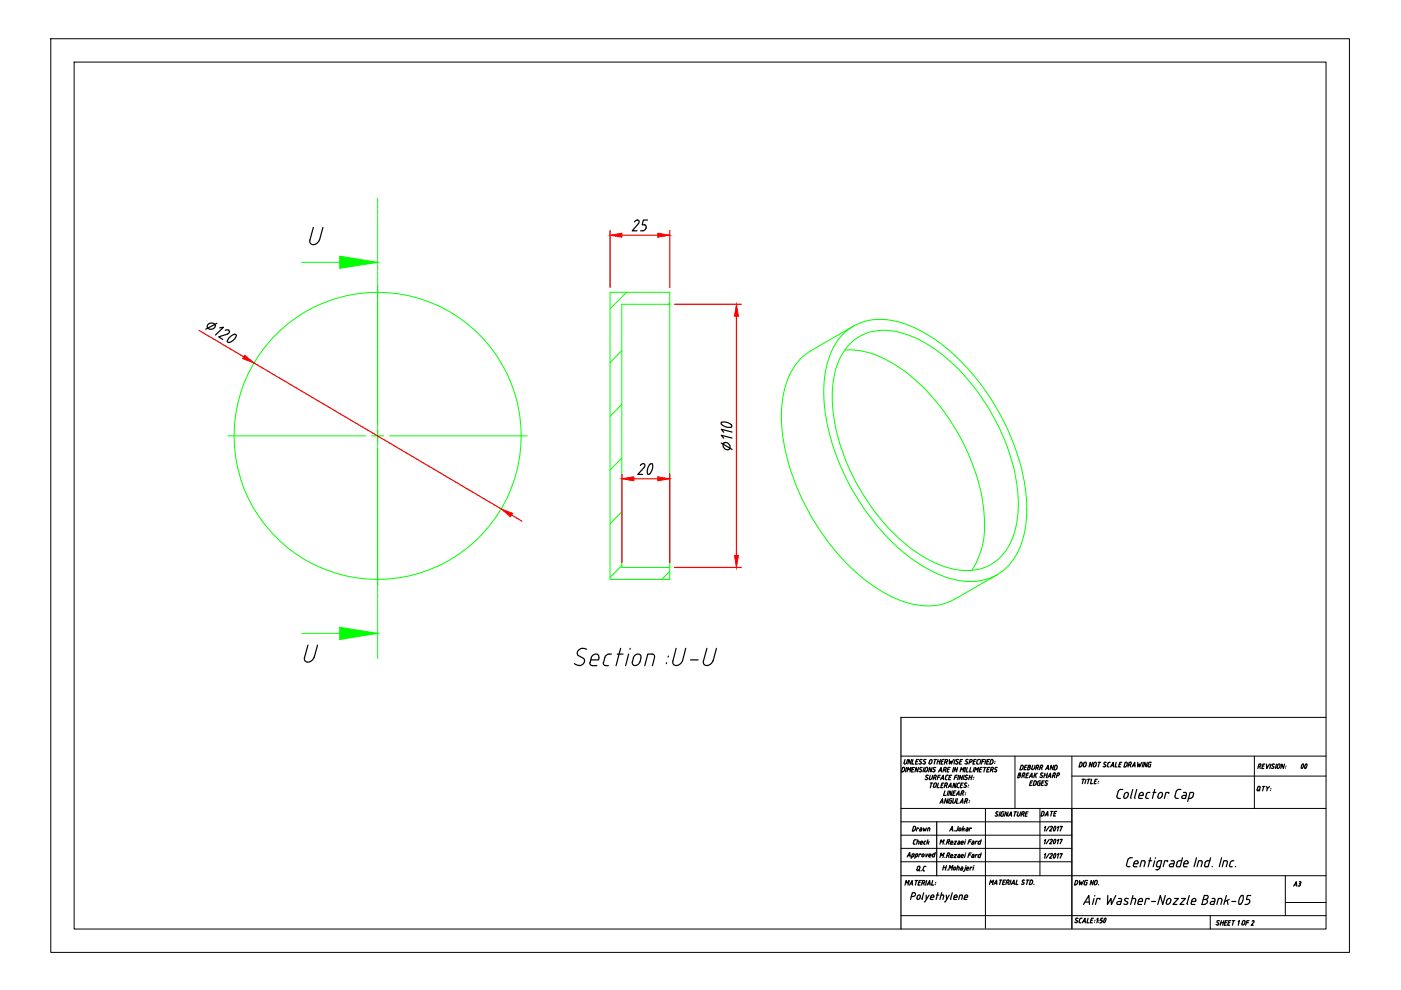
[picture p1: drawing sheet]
<svg xmlns="http://www.w3.org/2000/svg" width="297mm" height="210mm" viewBox="0 0 297 210" stroke-linecap="round" stroke-linejoin="round" font-family="sans-serif">
<!-- layer: 0 -->
<g fill="none" stroke="#0f0" stroke-width=".21">
<path d="M63.9 55.6h16.2M80.1 42v.8M80.1 43v.1M80.1 43.2v.1M80.1 43.5v.6M80.1 44.2v.2M80.1 44.5v.1M80.1 44.7v.7M80.1 45.6v.1M80.1 45.8v.1M80.1 46.1v.6M80.1 46.8v.1"/>
<path d="M80.1 47.1v.1M80.1 47.3v.7M80.1 48.1v.2M80.1 48.4v.1M80.1 48.6v.7M80.1 49.4v.1M80.1 49.7v.1M80.1 49.9v.6M80.1 50.7v.1M80.1 51v.1M80.1 51.2v.7M80.1 52v.1"/>
<path d="M80.1 52.2v.2M80.1 52.5v.6M80.1 53.3v.1M80.1 53.5v.1M80.1 53.8v.6M80.1 54.6v.1M80.1 54.8v.1M80.1 55.1v.6M80.1 55.8v.2M80.1 56.1v.1M80.1 56.3v.7M80.1 57.2v.1"/>
<path d="M80.1 57.4v.1M80.1 57.7v.6M80.1 58.4v.1M80.1 58.7v.1M80.1 58.9v.7M80.1 59.7v.2M80.1 60v.1M80.1 60.2v30.3M129.3 62h12.7v60.9h-12.7zM131.8 74.3l-2.5 2.6M132.9 62l-3.6 3.5M142 64.5h-10.2v55.8h10.2"/>
<path d="M142 64.2l-.3 .3M178.7 71a11.4 11.4 0 0 1 11.4-2.8 30 30 0 0 1 14 8.8 48.3 48.3 0 0 1 13.6 29.8 18.9 18.9 0 0 1-3.5 12.7 11.3 11.3 0 0 1-11.9 3.4 31.2 31.2 0 0 1-14.9-9.8 49.2 49.2 0 0 1-12.7-27.8 20.3 20.3 0 0 1 2.9-13.1zM179.1 74.2a18 18 0 0 1 11.7 3.8 44.7 44.7 0 0 1 17.7 29.8 19.6 19.6 0 0 1-2.4 13.1M180.4 72.7a10.8 10.8 0 0 1 11.3-2 30.7 30.7 0 0 1 14.1 10.5 43.1 43.1 0 0 1 10.1 25.7 16.2 16.2 0 0 1-3.5 10.9 10.7 10.7 0 0 1-11.7 2.5 30.7 30.7 0 0 1-14.1-10.4 42.7 42.7 0 0 1-10.1-25.8 15.4 15.4 0 0 1 3.9-11.4zM180.9 69.1l-8.9 5.2a13.4 13.4 0 0 0-6 9.8 36.1 36.1 0 0 0 3.1 19.7 46.9 46.9 0 0 0 17.6 21.5 18.5 18.5 0 0 0 11.8 3.1l2.3-.6 1.6-.8 9-5.1M48.4 92.4h29.1M78.8 92.4h2.5M80.1 90.6v.2M80.1 90.9v.1M80.1 91.1v3.3M80.1 94.5v.1M80.1 94.7v.2"/>
<path d="M80.1 95v29.2M82.6 92.4h29.2M131.8 85.7l-2.5 2.6M131.8 97.1l-2.5 2.6M131.8 108.5l-2.5 2.5M131.8 119.9l-2.5 2.5M63.9 134.3h16.2M80.1 124.4v.1M80.1 124.7v.6M80.1 125.4v.2M80.1 125.7v.1M80.1 125.9v.7"/>
<path d="M80.1 126.7v.1M80.1 127v.1M80.1 127.2v.7M80.1 128v.1M80.1 128.3v.1M80.1 128.5v.7M80.1 129.3v.1M80.1 129.5v.2M80.1 129.8v.7M80.1 130.6v.1M80.1 130.9v.1M80.1 131.1v.6"/>
<path d="M80.1 131.9v.1M80.1 132.1v.1M80.1 132.4v.6M80.1 133.1v.2M80.1 133.4v.2M80.1 133.7v.6M80.1 134.5v.1M80.1 134.7v.1M80.1 135v.6M80.1 135.7v.1M80.1 136v.1M80.1 136.3v.6"/>
<path d="M80.1 137v.2M80.1 137.3v.1M80.1 137.5v.7M80.1 138.3v.1M80.1 138.6v.1M80.1 138.8v.8M142 121.2l-1.7 1.7"/>
<circle cx="80.1" cy="92.4" r="30.5"/>
</g>
<g fill="none" stroke="#000" stroke-width=".25">
<path d="M66.4 48.2l-.7 2.7a.82 .82 0 0 0 .4 .9 .82 .82 0 0 0 1-.1l.6-.8M68.5 48.2l-.8 2.7M135.1 46.6l.4 .3-.1 .5M135.2 46.7l-.7 .4M135.4 47.4l-1.4 1.5h1.1M136.6 47.7l.4 .2v.3M136.9 48.4a.9 .9 0 0 1-1.1 .5M137 48.2v.2M137.3 46.7h-.9l-.2 1h.5M44.1 68.8a.84 .84 0 0 1 .9-.3 .84 .84 0 0 1 .6 .8 .86 .86 0 0 1-.9 .5 .86 .86 0 0 1-.8-.8zM46 68.5l-2.4 1.3M46.6 69.5l.8-.1-1.7 1.6"/>
<path d="M48.3 70.8l-1.9 .6 .8 .6M48.5 70l.1 .4-.3 .4M48.5 70h-.7M48.6 71.6l.3-.3a.98 .98 0 0 1 1.1-.4l.1 .1a1.74 1.74 0 0 1-1.8 1.6l-.1-.2zM136.4 98.3l.3 .2-.1 .6M136.4 98.3l-.6 .4M136.6 99.1l-1.4 1.5h1M137.8 98.4l-.2 .4a1.39 1.39 0 0 0-.1 1.8l.3-.1M137.8 98.4l.5-.1 .1 .5-.1 .8-.5 .8M152.9 93.9l2.3 1.4M153 90l-.1-.4 .5-.1 .9 .1 .8 .5M153 90l.4 .3a2.19 2.19 0 0 0 1.6 .3"/>
<path d="M153.5 93.9a.9 .9 0 0 1 1 .3 .9 .9 0 0 1 .1 1 .9 .9 0 0 1-1-.2 .9 .9 0 0 1-.1-1.1zM155 90l.2 .3-.2 .2M155.2 92.9l-2.3-.6 .5 .6M155.2 91.6l-2.3-.6 .5 .7M65.3 136.8l-.7 2.6a.82 .82 0 0 0 .3 .9 .82 .82 0 0 0 1-.1l.7-.8M67.3 136.8l-.7 2.6M122.7 139l1 .6a.96 .96 0 0 1 .1 1 .96 .96 0 0 1-.9 .5M124.4 137.7a1.21 1.21 0 0 0-1.4-.1 1.21 1.21 0 0 0-.5 1.3l.1 .1M125.3 139.5a.87 .87 0 0 1 .7-.8 .87 .87 0 0 1 1 .5l-.1 .3M125.4 139.5l-.3 1M127 139.5l-.1 .4h-1.6M129.6 138.7a1.15 1.15 0 0 0-1.4 .7l-.2 1"/>
<path d="M130.9 138.7h1.2M131.6 137.5l-1 3.6M133.3 138.7l-.7 2.4M133.6 137.5v.2M134.3 139.5a.87 .87 0 0 1 .7-.8 .87 .87 0 0 1 .9 .5v.3M134.3 139.5l-.2 .8M135.9 139.5l-.2 .8M138.2 138.7a.51 .51 0 0 1 .6 .7M138.3 138.7h-1l-.6 2.4M138.8 139.4l-.5 1.7M141.7 139.1v.2M143.4 137.5l-.7 2.6"/>
<path d="M145.4 137.5l-.7 2.6M146.4 139.9h1.6M149.9 137.5l-.7 2.6M151.9 137.5l-.7 2.6M121.8 140.7l1.1 .4M125.1 140.5a.45 .45 0 0 0 .4 .6M125.5 141.1h1M127.9 140.4a.51 .51 0 0 0 .5 .7M128.5 141.1h.5M134.1 140.3a.68 .68 0 0 0 .3 .8 .68 .68 0 0 0 .9-.2l.4-.6M141.3 140.5v.2M144.7 140.1a1.24 1.24 0 0 1-1.9 .7l-.1-.7"/>
<path d="M151.2 140.1a1.24 1.24 0 0 1-2 .7l-.1-.7M191 152.1v44.9M191.6 162.7l.2 .3-.2 .5-.2 .1M191.6 162.7h-.2l-.3 1h.3M191.9 161l-.2 .8M192.2 161.7l-.3 .3-.2-.3M192.2 162.7l-.2 1M192.3 163.7l.2-1 .2 .5 .5-.5-.3 1M192.4 161l-.2 .8M193.3 161l-.3 1-.3-1-.2 1M193.4 163.2h.3M193.6 161l-.3 1h.4"/>
<path d="M193.8 179h.2M193.9 175.2l.2 .3M193.9 162.7h-.4l-.3 1h.4M193.9 175.2h-.2l-.3 1 .4-.1 .2-.2M194.1 178l-.3 .3-.2 .5 .2 .2M194.1 175.5l-.1 .4M194.1 178.1h.2M194.2 161.5h.3M194.5 178.4h.4v.1M194.6 178.1l-.3 .9M194.7 161h-.4l-.2 1h.4M194.7 162.7l-.2 1-.3-1-.2 1"/>
<path d="M194.7 175.6h-.2l-.2 .6M194.8 163.5l.3 .2M194.9 178.6l-.2 .4M195 161.5l.3 .1M195.1 175.6h.2M195.2 175.8l-.3 .2 .2 .2M195.2 175.9h.2M195.2 178.5l.3-.2 .1 .2M195.2 178.6l-.1 .2 .1 .2M195.2 161l-.2 .2 .1 .2M195.3 179h.2M195.3 161l.2 .1"/>
<path d="M195.3 161.6l-.1 .3h-.4M195.3 175.5l.1 .2M195.5 175.7l-.2 .5h-.2M195.5 162.8l-.5 .1 .4 .4-.3 .3M195.6 178.6v.1h-.4M195.8 175.6v.6l.3-.4v.4l.3-.6M195.8 178.8l.2 .2M195.9 161.5l.3 .1M195.9 162.7l-.2 1M196 179h.1M196.1 161l-.3 .2 .1 .2M196.1 165.2l.3 .1"/>
<path d="M196.1 161l.3 .1M196.1 161.6v.3h-.5M196.3 178.4h-.3l-.1 .4M196.6 164.4l-.3 .3 .4 .2M196.6 163.4l-.4 .3-.2-.3M196.6 164.4h.2M196.6 164.9l.1 .2-.3 .2M196.7 163l-.1-.3h-.2l-.3 .7M196.7 163l-.1 .4M196.7 178.1l-.2 .9M196.8 178.6l.1 .4M197 175.5l.1 .2"/>
<path d="M197 175.6h-.2l-.2 .6M197 178.5l-.4 .2M197.1 161.3l-.1 .5M197.2 175.7l-.2 .5M197.2 164.4l-.2 .8 .3 .1 .2-.3M197.2 166h.6M197.5 161.7l-.4 .3-.1-.3M197.5 166l-.3 1M197.6 161.3l-.2-.3-.3 .3M197.6 162.7l-.2 1-.3-1-.2 1M197.6 161.3l-.1 .5M197.7 163.5l.3 .2"/>
<path d="M197.8 164.4l-.2 .7M197.9 166.7v.2l.5-.1 .1-.8-.4 .1-.2 .6M198 163.1l.2 .2M198 161h.6M198.2 163.2v.3l-.2 .1M198.3 164.9v.4M198.3 161l-.3 1M198.3 164.3l.2 .2-.1 .2-.5 .2M198.3 164.4h-.2l-.3 .9M198.4 162.8h-.4l-.1 .3M198.6 174.2v11.5M198.8 161.5h.5"/>
<path d="M198.8 164.8h.4M198.9 161l-.3 1M198.9 166l-.2 1h.4M199 163.7l.5-1 .1 1M199.2 163.4h.4M199.3 170.3l.5-1 .1 1M199.3 179l.2-.9 .2 .5 .5-.5-.3 .9M199.4 164.4h-.5l-.2 .9M199.4 165.3l.6-.9v.9M199.4 161l-.2 1M199.4 170.1h.5M199.6 165.1h.4"/>
<path d="M199.6 166.5h.3M199.6 161.5h.3M200 163.2h.3M200.1 166h-.4l-.3 1h.5M200.2 161h-.5l-.2 1h.4M200.3 166.5h.2l.2 .5M200.3 167.7l-.3 1h.5M200.3 161.6h.3M200.3 178.9v.1M200.4 163.2l.1 .5M200.4 162.7l.2 .3-.3 .2M200.5 162.7h-.3l-.3 1"/>
<path d="M200.5 166.5l.3-.1v-.4h-.4l-.2 1M200.6 161.6l.2-.2 .1-.3-.4-.1-.3 1M200.6 161.6l.2 .4M200.8 178.6h.3M200.8 164.4h.3M200.9 164.3l-.4 .3-.1 .5v.2h.4M200.9 163.2h.3M201 167l.6-1v1M201 169.3l-.2 1-.3-1-.3 1M201.1 167.7l-.3 1M201.1 178.6l.1 .4M201.1 170l.2 .3"/>
<path d="M201.2 178l.1 .3-.3 .3M201.2 178.1h-.3l-.2 .9M201.2 166.7h.4M201.3 164.8h.3M201.3 169.6l-.2 .5M201.3 161v1l.3-.6 .1 .6 .5-1M201.4 176.2l.5-1 .1 1M201.4 162.7h-.4l-.2 1h.4M201.5 178.8l.1 .2h.3M201.5 175.9h.4M201.6 169.8h.1l-.1 .5h-.2M201.6 169.3l-.4 .3"/>
<path d="M201.6 178.5l.2-.2 .2 .2M201.6 169.3h.3M201.6 178.6v.3M201.8 164.4h-.4l-.3 .9h.4M201.9 167.7l-.3 1-.2-1-.3 1M202 178.6v.1h-.4M202.1 168.1h.4M202.2 169.3l-.2 .8M202.2 162.7l-.3 1M202.3 176.1v.1M202.4 178.4h.4l-.6 .6h.5M202.4 164.8h.4"/>
<path d="M202.5 170l-.4 .3-.2-.3M202.5 161l-.3 1M202.6 176.2h.1M202.7 167.7h-.5l-.2 1h.4M202.7 168.7l.6-1v1M202.7 169.3l-.2 .8M202.7 166l-.2 1-.3-1-.2 1M202.8 161.5l.3 .3-.3 .2-.3-.1M202.9 168.4h.4M202.9 166.7l.1 .3M203 164.4h-.5l-.2 .9M203 176l-.3 .2"/>
<path d="M203 169.3l-.3 1h.5M203 162.7l-.2 1-.3-1-.3 1M203 167h.3M203.2 175.2l-.2 .8M203.2 178.4h.3v.1M203.3 164.4l-.3 .9M203.3 178.7h.2M203.3 161.1h-.5v.3M203.3 166h.2M203.3 166l-.3 .3-.1 .5M203.4 175.6l.2-.1 .1 .3-.3 .4-.1-.2zM203.5 170.3l.6-1v1"/>
<path d="M203.6 163.7l.2-1 .2 .5 .4-.5-.2 1M203.6 178.6l-.2 .4h-.4l.2-.3M203.6 161.5h.2M203.7 170.1h.4M203.7 166.5h.3M203.8 168.2h.3M203.8 178.5l.3-.2 .1 .2M203.8 178.6l-.1 .2 .2 .2M203.9 179h.2M204.1 161h-.5l-.2 1h.4M204.1 168.2l.1 .5M204.1 164.4l-.3 .9-.2-.9-.3 .9"/>
<path d="M204.2 167.6l.2 .3-.4 .3M204.2 167.7h-.3l-.2 1M204.2 166h-.4l-.2 1h.4M204.2 175.2l-.2 1M204.3 178.6l-.1 .1h-.4M204.3 175.8l.1 .4M204.3 166.9l.3 .1M204.4 164.4l-.2 .9M204.5 165.2l.3 .1M204.6 166.4l.2 .2M204.6 169.9h.3M204.6 175.6l-.5 .3"/>
<path d="M204.7 168.5h.1M204.7 178.4l-.2 .6M204.7 162.7l-.2 1M204.7 178.1h.1M204.8 168.1h-.1M204.8 169.9l.3-.2v-.3l-.4-.1-.2 1M204.8 166.5l.1 .3-.3 .1M204.8 161.5l.3 .1v.2l-.2 .2-.3-.1M204.9 169.9l.1 .4M204.9 164.4l-.2 .3 .3 .2M204.9 175.6h.3M205 164.4h.2"/>
<path d="M205 175.8l-.2 .2 .1 .2M205 164.9v.2l-.2 .2M205 175.9h.2M205 166.1h-.4v.3M205.1 162.7l-.3 1h.4M205.1 175.5l.1 .2M205.2 166.8v.1M205.3 161.1h-.4l-.1 .3M205.3 175.7l-.1 .5h-.3M205.3 166.5h.1M205.4 178.5h.4M205.5 170.1v.1"/>
<path d="M205.5 164.8h.5M205.5 161.6h.3M205.6 169.8h-.1M205.6 164.4l-.2 .9M205.8 161.6l.3-.2v-.3l-.4-.1-.3 1M205.8 162.7l-.3 1h.5M205.9 178.1h-.4l-.3 .9M205.9 175.6h-.3l-.1 .6M206.1 164.4l-.2 .9M206.2 178.4h.3v.1M206.2 178.7h.3M206.3 165.2h.1"/>
<path d="M206.4 161.5h.3M206.5 164.8h-.1M206.5 178.6l-.1 .4h-.4l.2-.3M206.6 162.7l-.3 1M206.6 163.7l.3-1 .2 .5 .4-.5-.3 1M206.9 161h-.4l-.2 1h.4M207.2 178.5v-.1h-.3l-.2 .6M207.2 162h.2M207.4 178.8l.1 .2M207.7 161l-.5 .3-.1 .4 .1 .3M207.7 163.2h.3M208 178.4h-.4l-.2 .4"/>
<path d="M208 161l-.3 1M208 178.1l-.2 .9h-.3M208.2 161.5h.4M208.3 162.7h-.5l-.2 1h.4M208.5 162.7h.6M208.8 161h-.5l-.2 1M208.8 162.7l-.2 1M209.1 161l-.3 1M209.3 161.5h.3M209.3 163.2h.3M209.8 161h-.4l-.3 1h.5M209.9 162.7h-.5l-.3 1h.5"/>
<path d="M210.3 161l.3 .3M210.3 163.2l.2 .5M210.4 161h-.3l-.2 1h.2M210.4 162.7h-.2l-.3 1M210.4 162.7l.2 .1-.1 .3-.5 .1M210.6 161.3l-.2 .6-.3 .1M210.8 163.5l.2 .2M210.9 161.8v.1M211 161.5h.1M211.2 162.7l.2 .1M211.2 162.7l-.3 .3 .4 .3M211.2 172.5l.3 .2"/>
<path d="M211.2 163.2l.1 .3-.2 .1M211.4 172.1l.2 .1M211.4 172.1l-.2 .2v.2M211.5 172.6l-.1 .4-.4-.1M212.1 172.1l-.3 1M212.1 172.8l.2 .3M212.3 172.4l-.1 .4M212.6 172.1l-.3 .3M212.7 172.6h.1l-.1 .5h-.3M212.7 172.1h.2M213.8 172.1l-.3 1-.3-1-.2 1M213.8 173.1l.6-1 .1 1"/>
<path d="M214 172.8h.4M215 172.1h.6M215.3 172.1l-.3 1M215.9 172.1l-.2 .8 .2 .2 .2-.2 .3-.8M215.9 164.3h.3M216.1 164.3l.2 .3-.3 .2M216.2 163.9l.2 .2-.3 .2M216.3 163.9h-.3l-.3 1h.3M216.5 163.2h-.2l.2-.9 .2-.1 .3 .4-.2 .5-.3 .1M216.6 172.6l.5-.1v-.4h-.4l-.2 1M216.7 164.5h.3M216.9 172.6l.1 .5"/>
<path d="M217.1 164.5v.4M217.1 163.9l.2 .2-.3 .3M217.1 163.9h-.2l-.3 1M217.2 162.7h.4M217.5 172.6h.3M217.6 164.3h.3M217.8 162.3h-.4l-.3 .9h.4M218 172.1h-.4l-.3 1h.4M218 162.7h.2M218.2 163.9h-.5l-.2 1h.4M218.2 164.9l.6-1v1M218.2 162.6l.2 .3-.3 .3"/>
<path d="M218.3 162.2l.2 .3-.3 .2M218.4 162.3h-.3l-.3 .9h.3M218.4 164.6h.4M218.5 166h.3M219 165.6h-.5l-.2 .9h.4M219 162.3l-.2 .6M219.4 163.9l-.2 1M219.5 162.3l-.3 .8-.4 .1-.1-.3M219.5 165.5l.2 .2-.1 .5M219.5 165.6h-.2l-.3 .9h.4l.2-.3M219.5 164.3l.2 .6M219.6 162.8h.3"/>
<path d="M219.9 163.9l-.6 .6M220 162.8l.1 .4M220 162.2l.2 .3-.3 .3M220.1 162.3h-.3l-.2 .9M220.1 165.9l-.1 .4M220.4 166h.2l-.2 .5h-.4l-.1-.2M220.5 162.8h.3M220.7 165.6h-.5l-.2 .2M220.8 162.8l.1 .4M220.9 166h.3M220.9 162.2l.2 .3-.4 .3M220.9 162.3h-.2l-.3 .9"/>
<path d="M220.9 164.5v.3l-.5-.1M221.1 163.9l-.4 .2 .3 .4M221.2 172l.2 .2-.1 .5M221.2 172h-.2l-.3 1h.3M221.3 172.7l-.4 .3M221.4 165.6h-.4l-.3 .9h.5M221.4 164.3h.6M221.5 175.4l.2-.2-.2 1M221.5 178.2l.2-.2-.2 .9M221.5 173l.6-1 .1 1M221.5 163.9l-.2 1M221.7 163.2l.5-.9 .1 .9"/>
<path d="M221.7 172.8h.5M221.8 166l.2 .4-.2 .1-.3-.1M221.8 162.9h.5M222.1 163.9l-.3 1M222.1 164.9l.6-1 .1 1M222.2 165.6h-.4l-.1 .3M222.3 164.6h.5M222.5 175.2l-.7 1M222.5 178l-.7 .9M222.7 175.3l.4-.1v.3M222.7 178.1l.4-.1v.3M222.8 172h.5"/>
<path d="M223 172l-.2 1M223.1 175.6l-.6 .6h.4M223.1 178.3l-.6 .6h.4M223.2 164.5h.3M223.4 162.3l-.2 .9-.3-.9-.3 .9M223.5 172.5h.3M223.5 164.5l.1 .4M223.6 163.9l.2 .2-.4 .3M223.6 175.3l-.2 .8M223.6 178l-.2 .8M223.6 163.9h-.2l-.3 1M223.8 175.2l-.2 .1"/>
<path d="M223.8 178h-.2M223.8 175.3v.5l-.2 .3h-.2M223.8 178v.6l-.2 .2h-.2M223.9 162.2l.2 .2v.5M224 162.3h-.3l-.3 .9h.5l.2-.3M224 172h-.4l-.2 1h.4M224 164.5h.3M224.2 175.4l.3-.2-.3 1M224.2 178.2l.3-.2-.3 .9M224.4 163.9l.2 .2-.3 .3M224.5 163.9h-.3l-.2 1M224.8 175.3v-.1h.4l-.4 1"/>
<path d="M224.8 178.1l.4-.1-.4 .9M229.2 161.6l.3 .3-.2 .5-.3 .2M229.2 161.6h-.2l-.2 1h.2M229.4 165.2h.6M229.7 165.2l-.2 1M230.3 165.2l-.3 1M230.3 161.9l-.1-.3-.4 .1-.1 .8 .3 .1 .2-.3M230.3 161.9l-.1 .4M230.6 165.2h.6M230.9 165.2l-.3 1M231.5 165.2l-.3 1h.4M231.7 161.6l-.3 1-.2-1-.3 1"/>
<path d="M232.1 165.7h.3M232.3 162.3l-.3 .3-.2-.3M232.4 161.9v-.3l-.4 .1-.2 .6M232.5 161.9l-.2 .4M232.6 165.2h-.4l-.2 1h.4M232.8 161.6h.6M232.8 166v.1M232.9 165.7h.1M233.1 161.6l-.3 1M233.9 162.5l.3 .1M234.1 162.1l.3 .2-.2 .3M234.3 161.6l.3 .1"/>
<path d="M234.3 161.6l-.2 .2v.2M234.8 162.3l.1 .3M234.9 161.9l-.1 .4M235 162.6h.1M235.2 161.6l-.3 .3M235.2 161.6h.2M235.5 162.6l.5-1 .1 1M235.6 162.3h.5M236.7 161.6l-.3 1h.4M236.8 168.8l.1 .4 .2 .1M237.1 167.9l-.3 .9M237.2 169.3h.3"/>
<path d="M237.3 162.1h.3M237.8 161.6h-.4l-.2 1h.4M238.1 167.4a.76 .76 0 0 0-1 .4M238.4 168.4l-.2 .5 .2 .3a.55 .55 0 0 0 .7-.4M238.8 161.6l.2 .3M238.8 161.6h-.2l-.3 1h.3M239 161.9l-.2 .5-.2 .2M239.2 168.4l-.1-.3a.55 .55 0 0 0-.7 .3M239.2 168.4l-.1 .5M239.3 162.2h.2M239.5 162.1l.3-.1v-.4h-.4l-.2 1M239.6 162.2l.1 .4"/>
<path d="M239.7 169.1l.1 .2M240 162.6l.6-1v1M240.2 162.3h.4M240.2 167.4l-.5 1.7M240.5 169.1l.2 .2M241 167.4l-.4 1.7M241.2 161.6v1l.4-.6v.6l.5-1M241.4 169l.1 .2 .7 .1M242.4 168.4l-.1-.3a.55 .55 0 0 0-.7 .3l-.2 .6M242.4 168.4v.3h-.9M242.4 161.6l-.2 1M243.1 168.4l-.2 .7 .3 .2"/>
<path d="M243.2 169.3h.3M243.3 161.6l-.3 1-.3-1-.2 1M243.5 161.9l-.1 .4M243.5 168l-.5 .4M243.6 168h.2M243.8 162.1h.2l-.1 .5h-.5l-.1-.3M243.8 161.6l-.3 .3M243.9 161.6h.2M244.4 168h.7M244.8 167.4l-.5 1.9M245.6 168.4l-.1 .5M246.3 168.8a.48 .48 0 0 1-.3 .4 .48 .48 0 0 1-.5-.1v-.2"/>
<path d="M246.5 168.4l-.2-.3a.55 .55 0 0 0-.7 .3M246.5 168.4l-.1 .5M247.8 168.2v-.2h-.6l-.3 1.3M249.4 167.9l-.3 1.1 .4 .3M249.5 169.3h.3M250.4 167.4a.76 .76 0 0 0-1 .4M250.9 168h.5l.1 .4M250.9 168.7l-.4 .3 .3 .3M251 168.7h.5M251.6 168.4l-.3 .9h-.5M252 169.3h.4M252.9 168.9l-.5 .4"/>
<path d="M253 168.4l-.1 .5M253.1 168.4l-.1-.4h-.7l-.5 1.9M266.7 167l-.2 .4M266.8 162.5h.3M266.9 167.5l.2 .2M267.1 167.4l-.4 .3-.2-.3M267.1 162.5l.1 .4M267.2 162l.1 .2-.3 .3M267.2 167l-.2-.3-.4 .3M267.2 162h-.3l-.2 .9M267.2 167l-.1 .4M267.6 162.4h.4"/>
<path d="M267.7 166.8h.5M267.9 166.8l-.2 .9M268.2 162h-.4l-.3 .9h.4M268.5 162l.1 .9 .6-.9M268.5 166.8l.2 .4 .5-.4M268.7 167.2l-.1 .5M269.4 167.6h.1M269.5 162l-.3 .9M269.5 167.2h.1M270 162l-.3 .3 .4 .3M270 162h.2M270 162.5v.4l-.5-.1"/>
<path d="M270.7 162l-.3 .9M270.9 162.3l-.1 .4M271.4 162.2l-.2-.2-.3 .2M271.4 162.3l-.3 .6h-.3l-.1-.2M272.3 162l-.2 .9-.3-.9-.3 .9M272.6 162.8v.1M272.6 162.4v.1M276.1 162.9h-.2M276.1 162.9l.3-.6-.1-.3-.3 .3-.1 .6M277.1 162l-.1 .6-.3 .3a.55 .55 0 0 1 .4-.9M191.9 187.7l.2-1 .2 .5 .5-.5-.3 1M192.3 181.7l.6-1 .1 1"/>
<path d="M192.5 181.4h.4M192.8 187.7l.6-1 .1 1M193 187.4h.4M193.3 181.7h.2M193.7 181.1h-.3l-.2 .9M193.7 181l.1 .2M193.7 181.4l-.2 .3M193.8 189.3h.2a.44 .44 0 0 1 .1 .5 .44 .44 0 0 1-.5 .3h-.4M193.8 181.2l-.1 .3M193.9 189.3h-.5l-.3 1.4M194 186.7h.6M194 181.7h.2"/>
<path d="M194.3 186.7l-.2 1M194.4 181.1h-.2l-.3 .9M194.4 181l.1 .2M194.5 181.4l-.3 .3M194.5 183.9l.2-.2 .3 .1-.2 .7-.4 .1v-.3M194.5 183.9l-.1 .5M194.6 181.2l-.1 .3M194.6 189.9l.3-.2 .2 .2-.1 .7-.4 .1-.2-.1zM194.7 184.4l.3 .3M194.8 187.1h.3M195.2 181.1h-.3l-.2 .6M195.3 184.6v.1"/>
<path d="M195.3 186.7h-.4l-.3 1h.5M195.4 190.5l.2 .2M195.4 181.5l.2 .2 .3-.2M195.5 181.2l.2-.2 .2 .3M195.5 187.2h.3M195.5 181.3v.2M195.7 187.2l.3-.1v-.4h-.4l-.2 1M195.8 187.2l.1 .5M195.8 189.3l-.3 1.2M195.8 184.7h.2M195.9 181.3v.2M196.3 181.1l.1 .6 .3-.6"/>
<path d="M196.3 183.7l-.5 .2-.1 .5 .1 .2M196.4 189.8v.9M196.5 186.7l-.3 1M196.6 187.7l.5-1 .1 1M196.7 187.4h.5M196.9 181.5l.1 .2M197 181.2l.2-.2 .2 .4h-.4M197 189.8l-1 1.4M197 181.3l-.1 .2M197 181.7h.3M197.3 190.2h.7v-.3l-.2-.2-.3 .2-.3 .6 .2 .2M197.5 190.7h.3"/>
<path d="M197.8 186.7l-.3 1h.4M197.8 181.2l-.1 .4 .1 .1M198 181.1h.2M198 181l-.3 .2M198.3 180.7l-.3 1h-.2M198.3 187.5v.1M198.4 187.1v.1M198.6 189.8h.5M198.9 189.3l-.4 1.4M199.3 181.8l.2-1 .2 .6 .5-.6-.3 1M199.5 189.8l.6 .1-.2 .8M199.7 189.3l-.4 1.4"/>
<path d="M200 183.9h.5M200.1 183.5l-.2 1M200.3 181.8h.1M200.6 189.8l.1 .9M200.7 183.5l-.3 1M200.8 181.4h.3M200.8 184.4v.1M201.1 181.4l.1 .4M201.1 184.5l.3-1 .2 .6 .4-.6-.2 1M201.2 180.9l.1 .2-.3 .3M201.2 180.8h-.3l-.2 1M201.3 189.8l-.9 1.4h-.1"/>
<path d="M201.5 181.6l.4 .2M201.5 190.5l.1 .2M201.6 181.4l.2-.2 .2 .2M201.6 181.4v.3M201.9 189.3l-.3 1.2M202 181.4l-.4 .1M202.1 184.2l.2 .3 .3-.2M202.2 184.1v.2M202.2 184l.3-.2 .1 .3M202.3 190.1l-.1 .6h.6M202.4 181.2h.4l-.6 .6h.5M202.7 184.1l-.1 .2"/>
<path d="M202.9 190.1l-.2-.4-.4 .4M203 190.1l-.1 .1h-.6M203 183.9h.3M203.1 183.5l-.3 1M203.2 181.2h.3v.1M203.3 190.7l.2-.9h.5l-.1 .9M203.3 181.5h.2M203.3 183.8l.1 .2M203.4 184l-.1 .5M203.6 181.4l-.2 .4-.4-.1 .2-.2M203.8 183.9h.2M203.8 184.1l-.2 .2 .1 .2"/>
<path d="M203.8 181.4l.3-.2 .1 .2M203.8 181.4l-.1 .2 .2 .2M203.8 184.2h.3M203.9 181.8h.2M204 183.8l.1 .2M204.1 184l-.1 .5h-.2M204.3 181.4l-.5 .1M204.4 190.5l.2 .2M204.5 190.2h.6l.1-.3-.3-.2-.3 .2-.2 .6M204.5 184.6l-.3 .2M204.6 190.7h.4M204.7 181.2l-.2 .6"/>
<path d="M204.7 180.8v.1M204.7 183.9l-.2 .7M204.8 183.5v.1M204.9 184.3l.1 .2M205 184l.2-.2 .2 .3M205 184.1l-.1 .2M205 184.5h.3M205.4 181.3h.4M205.4 184.1l-.5 .1M205.9 180.8h-.4l-.3 1M206.1 183.9h-.3l-.2 .6M206.2 181.2h.3v.1"/>
<path d="M206.2 181.5h.3M206.4 183.9l-.1 .6M206.5 181.4l-.1 .4-.4-.1 .2-.2M206.5 183.5v.1M207.2 181.3l-.3-.1-.2 .6M207.4 181.6l.1 .2M207.4 181.4v.3M208 181.2l-.3-.1-.3 .3M208 180.8l-.2 1h-.3M209.8 187.5l.2-.9 .2 .5 .5-.5-.3 .9M210.7 187.5l.6-.9v.9M210.9 187.3h.4"/>
<path d="M211.9 186.6h.5M212.2 186.6l-.3 .9M212.7 187h.3M213.2 186.6h-.4l-.3 .9h.5M213.7 187.1l.1 .4M213.8 186.6l.2 .1-.1 .3-.5 .1M213.8 186.6h-.3l-.3 .9M214.3 186.6l-.2 .9M214.4 187.5l.6-.9 .1 .9M214.6 187.3h.4M215.6 186.6l-.2 .9h.4M217 187.1v.4l-.4-.1"/>
<path d="M217.2 186.6l-.4 .1 .3 .5M217.6 186.6h.6M217.9 186.6l-.3 .9M218.7 186.6l.2 .1v.5M218.8 186.6h-.3l-.3 .9h.5l.2-.3M219.2 187.5h.1M221.5 181.2l.2-.2-.2 .9M222.5 181l-.7 .9M222.7 181.1l.4-.1v.3M223.1 181.3l-.6 .6h.4M223.6 181l-.2 .9M223.8 181h-.2"/>
<path d="M223.8 181v.6l-.2 .3h-.2M224.2 181.2l.3-.2-.3 .9M224.8 181.1v-.1h.4l-.4 .9M227.9 195.5l.2 .1M228 187.6l.3-.1 .2-.5-.1-.3h-.3l-.3 .9h.2M228.1 195.1l.3 .1M228.3 194.7l-.2 .1v.3M228.3 194.7h.3M228.4 195.2v.3l-.2 .1M228.8 195.4v.2l.4 .1M228.9 186.7v.9l.3-.6 .1 .6 .5-.9M229.4 194.7l-.4 .1-.2 .6"/>
<path d="M229.5 195.7l.6-1v1M229.6 195.4h.5M229.7 191.8l1.2-1.9 .1 1.9M229.8 187.4l.2 .2M230.1 191.3h.8M230.3 186.7l-.3 .1-.1 .6M230.3 187.1h.2l-.2 .5h-.2M230.3 186.7h.3M230.7 194.7l-.3 1h.5M231.3 195.1h.3M231.8 194.7h-.4l-.2 1h.4M231.9 186.7l-.3 .9-.2-.9-.3 .9"/>
<path d="M232 190.5l-.4 1.3M232 195.5h.1M232.1 189.9v.1M232.2 195.1l-.1 .1M232.6 194.9l.2-.2-.2 1M232.6 186.9v-.2l-.4 .1-.2 .7 .3 .1 .2-.3M232.7 186.9l-.1 .5M232.9 195.5h.1M232.9 187.6h.1M233 195.1v.1M233.2 190.7v-.2h-.6l-.3 1.3M233.5 195.1l.2 .2"/>
<path d="M233.7 195.3l-.2 .3-.3 .1M233.8 194.7h-.4l-.1 .4h.2M234.5 194.7l-.3 .9M234.5 194.7h-.1a.61 .61 0 0 0-.2 .9M234.9 189.9l-.1 1.9 .8-1.3v1.3l1-1.9M237.2 190.5h.3M237.5 190.5l.3 .2-.3 1.1-.7-.2 .2-.4 .7-.1M238.5 191l.6 .4a.52 .52 0 0 1-.9 .2M238.8 190.5l-.3 .1v.3M238.8 190.5l.5 .1M239.1 182.3l-.3 1.2 .4 .2M239.2 183.8h.4"/>
<path d="M240 190.5h.5l.3 .2-.2 1.1M240.1 181.9a.74 .74 0 0 0-1 .4M240.2 189.9l-.5 1.9M240.5 182.9l-.2 .7 .8 .2M241.2 191.5l.3 .3M241.3 182.9l-.1-.4a.55 .55 0 0 0-.7 .4M241.3 182.9l-.1 .2h-.8M241.5 191.8h.5M242.2 190.9l-.1-.4a.55 .55 0 0 0-.7 .4l-.1 .6M242.2 190.9v.2h-.8M242.5 182.5l.3 .2v.1M242.5 182.5h-.5l-.3 1.3"/>
<path d="M242.8 182.9l-.3 .9M243.6 182.5h.6M243.6 190.7v-.2h-.6l-.3 1.3M243.9 181.9l-.5 1.9M244.2 191.1h.8M244.8 182.5l-.3 1.3M245 181.9v.1M245 184.4h.4M245.2 183.4l.1 .3 .7 .1M245.3 182.9l.3-.4h.7l-.4 1.6M245.3 182.9l-.1 .5M245.9 184l-.5 .4"/>
<path d="M247.1 189.9l-.6 1.9-.5-1.9-.5 1.9M247.4 190.9l-.1 .4 .1 .4a.55 .55 0 0 0 .7-.4M247.5 182.7l.1-.2h-.7l-.3 1.3M248.2 190.9l-.1-.4a.55 .55 0 0 0-.7 .4M248.3 190.9l-.2 .4M248.3 182.5h.6l.1 .3-.3 1-.7-.1-.1-.2 .2-.3 .8-.1M249 190.5h.9l-1.2 1.3h.8M249.4 183.4v.2l.3 .2M249.6 182.9l-.2 .5M250 182.5l-.4 .4M250.1 182.5h.4M250.5 190.5h.8l-1.1 1.3h.8"/>
<path d="M250.7 181.9l-.5 1.9h-.5M251.2 183.8h.5M251.7 191.5l.1 .2M251.9 182.9l-.1-.4a.52 .52 0 0 0-.7 .4l-.2 .7 .3 .2M251.9 182.9v.2h-.9M252.2 189.9l-.5 1.7M252.5 191.5l.1 .2 .7 .1M252.7 190.9l-.1 .6M253.5 190.9l-.1-.4a.55 .55 0 0 0-.7 .4M253.5 190.9v.2h-.8M253.7 181.9l-.5 1.9M253.8 183.8l.3-1.3h.7l.1 .2-.3 1.1"/>
<path d="M255.1 190.7l.8 .1a.61 .61 0 0 1 0 .7 .61 .61 0 0 1-.6 .3M255.6 190.7a.51 .51 0 0 0 .4-.8h-.7l-.5 1.9h.6M256.5 182.5h-.5l-.4 .2-.2 .7M256.7 181.9l-.6 1.9-.6-.1-.1-.3M257 190.5h.5l.1 .3-.2 1h-.5M257 183.7v.1M257.5 191.1l-.8 .2-.1 .3 .2 .2M257.8 196l.3 .1M258 191.8l.3-1.3h.7l.1 .2-.3 1.1M258.1 195.6l.3 .1M258.3 195.8l.1 .2-.3 .1M258.6 195.2h-.5v.4"/>
<path d="M258.8 195.6h.5M259 195.2l-.3 1M259 181.9l-.5 1.9M259.5 195.2l-.3 1M259.7 195.6h.3M260 189.9l-.5 1.9M260.2 190.9l.2 .9M260.2 182.8l-.1-.3h-.6l-.4 1.3M260.2 195.2h-.4l-.2 1h.4M260.2 182.9l-.2 .9M260.4 195.6h.3M260.6 190.7l-1 .4"/>
<path d="M260.7 183.4v.2l.2 .2M260.9 182.9l-.2 .5M261 195.2h-.5l-.2 1h.4M261 183.8h.3M261.2 191.1h.8M261.3 195.2h.5M261.3 182.5h.3M261.3 182.5l-.4 .4M261.5 195.2l-.2 1M262 183.7l-.1 .1M262.5 195.4l.3-.2-.3 1M263.1 190l-.5 1 .1 .7"/>
<path d="M263.3 195.9l.2 .2 .4-.2v-.7l-.4 .1-.2 .6M263.6 190a1.32 1.32 0 0 1-.9 1.7M263.6 189.9l-.2-.1-.3 .1M264.3 195.6h.4M264.7 190.7h.1l.2 .4M264.8 195.2h-.4l-.3 1M264.9 191.3a.79 .79 0 0 1-.9 .5M265 191.1l-.1 .2M265.2 189.9h-.7l-.2 .8h.4M265.5 195.3l.3-.1v.3M265.8 195.5l-.5 .7h.4M274.3 187.9l.5-1 .1 1"/>
<path d="M274.4 187.6h.5M275.5 186.9l.3 .1-.2 .3M275.5 187.4h.2v.3M275.7 187.6l-.5 .3"/>
</g>
<g fill="#0f0" stroke="#0f0" stroke-width=".21">
<path d="M72 133l8.1 1.3-8.1 1.3z"/>
<path d="M72 54.3l8.1 1.3-8.1 1.3z"/>
</g>
<path d="M129.3 48.9v12.1M131.8 49.9h7.7M142 48.9v12.1M42.2 70.1l9.5 5.5M53.9 77l52.4 30.9M143 64.5h14.2M156.1 67.1v50.7M108.4 109.2l2.2 1.3M131.8 100.5v18.8M134.4 101.5h5.1M142 100.5v18.8M143 120.3h14.2" fill="none" stroke="#f00" stroke-width=".25"/>
<g fill="#f00" stroke="#f00" stroke-width=".21">
<path d="M106.3 107.9l2.4 .9-.5 .8z"/>
<path d="M51.9 75.3l2 1.7-2.5-1z"/>
<path d="M139.5 49.4l2.5 .5-2.5 .4z"/>
<path d="M129.3 49.9l2.5-.5v.9z"/>
<path d="M139.5 101.1l2.5 .4-2.5 .4z"/>
<path d="M131.8 101.5l2.6-.4v.8z"/>
<path d="M156.1 64.5l.5 2.6h-.9z"/>
<path d="M155.7 117.8h.9l-.5 2.5z"/>
</g>
<g fill="none" stroke="#000" stroke-width=".21">
<path d="M10.8 8.2h275.3v193.7h-275.3zM15.7 13.2h265.4v183.8h-265.4zM191 152.1h90.1M191 171.4h90.1M191 160.3h90.1M191 179.9h36.3M191 177.1h36.3M191 174.2h36.3M208.9 171.4v25.4M215.2 160.3v11.1M220.5 171.4v14.3M227.3 160.3v36.7"/>
<path d="M227.3 164.5h53.8M266 160.3v11.1M191 194.1h90.1M191 182.7h36.3M191 185.7h90.1M256.6 194.1v2.9M272.5 185.7v8.4M272.5 191.3h8.6"/>
</g>
</svg>
